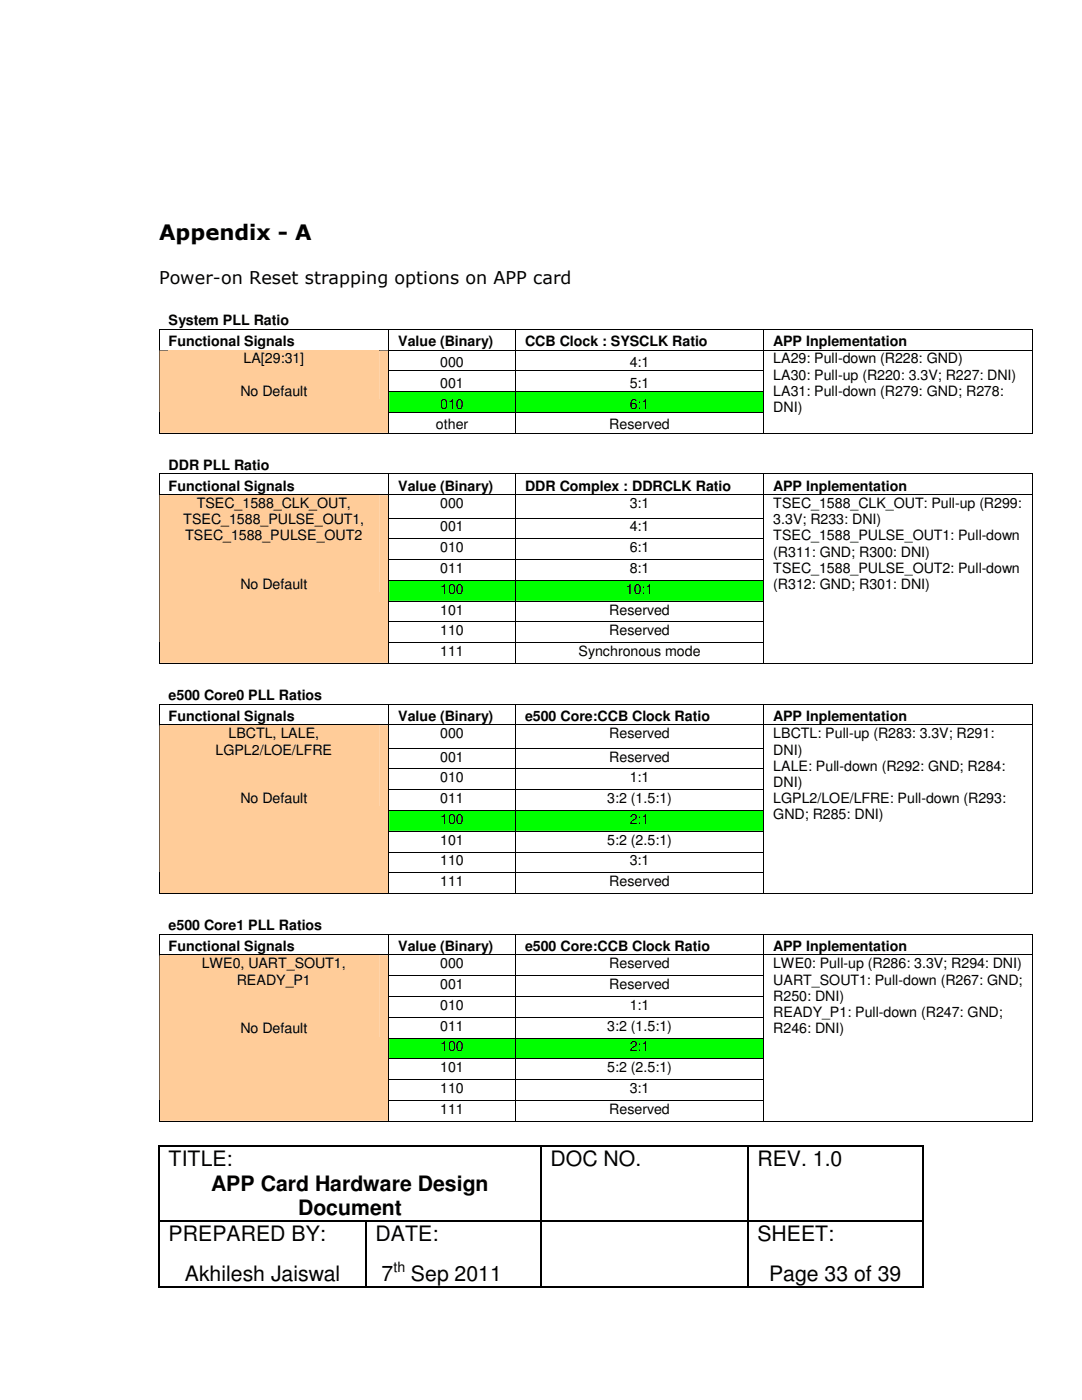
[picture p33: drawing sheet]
<svg xmlns="http://www.w3.org/2000/svg" width="216mm" height="279mm" viewBox="0 0 216 279" stroke-linecap="round" stroke-linejoin="round" font-family="sans-serif">
<defs><g id="words">
<g font-size="4.2">
<text x="31.7" y="47.9">Appendix - A</text>
<text x="33.7" y="232.7">TITLE:</text>
<text x="109.9" y="232.7">DOC NO.</text>
<text x="151.1" y="232.7">REV. 1.0</text>
<text x="42.2" y="237.6">APP Card Hardware Design</text>
<text x="59.5" y="242.5">Document</text>
<text x="33.7" y="247.6">PREPARED BY:</text>
<text x="74.9" y="247.6">DATE:</text>
<text x="151.1" y="247.6">SHEET:</text>
<text x="36.9" y="255.7">Akhilesh Jaiswal</text>
<text x="76.1" y="255.7">7</text>
<text x="82" y="255.7">Sep 2011</text>
<text x="153.5" y="255.7">Page 33 of 39</text>
</g>
<text font-size="3.5" x="31.7" y="56.6">Power-on Reset strapping options on APP card</text>
<g font-size="2.8">
<text x="33.7" y="64.9">System PLL Ratio</text>
<text x="33.7" y="69">Functional Signals</text>
<text x="79.5" y="69">Value (Binary)</text>
<text x="104.8" y="69">CCB Clock : SYSCLK Ratio</text>
<text x="154.3" y="69">APP Inplementation</text>
<text x="48.6" y="72.5">LA[29:31]</text>
<text x="87.8" y="73.2">000</text>
<text x="87.8" y="77.4">001</text>
<text x="125.6" y="73.2">4:1</text>
<text x="125.6" y="77.4">5:1</text>
<text x="154.3" y="72.5">LA29: Pull-down (R228: GND)</text>
<text x="154.3" y="75.8">LA30: Pull-up (R220: 3.3V; R227: DNI)</text>
<text x="48" y="79">No Default</text>
<text x="87.8" y="81.5">010</text>
<text x="125.6" y="81.5">6:1</text>
<text x="154.3" y="79">LA31: Pull-down (R279: GND; R278:</text>
<text x="154.3" y="82.3">DNI)</text>
<text x="87" y="85.7">other</text>
<text x="121.6" y="85.7">Reserved</text>
<text x="33.7" y="93.8">DDR PLL Ratio</text>
<text x="33.7" y="97.9">Functional Signals</text>
<text x="39.2" y="101.4">TSEC_1588_CLK_OUT,</text>
<text x="79.5" y="97.9">Value (Binary)</text>
<text x="87.8" y="101.4">000</text>
<text x="104.8" y="97.9">DDR Complex : DDRCLK Ratio</text>
<text x="125.6" y="101.4">3:1</text>
<text x="154.3" y="97.9">APP Inplementation</text>
<text x="154.3" y="101.4">TSEC_1588_CLK_OUT: Pull-up (R299:</text>
<text x="36.6" y="104.6">TSEC_1588_PULSE_OUT1,</text>
<text x="37" y="107.9">TSEC_1588_PULSE_OUT2</text>
<text x="87.8" y="106">001</text>
<text x="125.6" y="106">4:1</text>
<text x="154.3" y="104.6">3.3V; R233: DNI)</text>
<text x="154.3" y="107.9">TSEC_1588_PULSE_OUT1: Pull-down</text>
<text x="87.8" y="110.2">010</text>
<text x="125.6" y="110.2">6:1</text>
<text x="154.3" y="111.1">(R311: GND; R300: DNI)</text>
<text x="48" y="117.6">No Default</text>
<text x="87.8" y="114.3">011</text>
<text x="87.8" y="118.5">100</text>
<text x="124.9" y="118.5">10:1</text>
<text x="125.6" y="114.3">8:1</text>
<text x="154.3" y="114.3">TSEC_1588_PULSE_OUT2: Pull-down</text>
<text x="154.3" y="117.6">(R312: GND; R301: DNI)</text>
<text x="87.8" y="122.6">101</text>
<text x="121.6" y="122.6">Reserved</text>
<text x="87.8" y="126.8">110</text>
<text x="87.8" y="130.9">111</text>
<text x="115.4" y="130.9">Synchronous mode</text>
<text x="121.6" y="126.8">Reserved</text>
<text x="33.7" y="139.7">e500 Core0 PLL Ratios</text>
<text x="33.7" y="143.8">Functional Signals</text>
<text x="79.5" y="143.8">Value (Binary)</text>
<text x="104.8" y="143.8">e500 Core:CCB Clock Ratio</text>
<text x="154.3" y="143.8">APP Inplementation</text>
<text x="45.6" y="147.3">LBCTL, LALE,</text>
<text x="87.8" y="147.3">000</text>
<text x="121.6" y="147.3">Reserved</text>
<text x="154.3" y="147.3">LBCTL: Pull-up (R283: 3.3V; R291:</text>
<text x="43" y="150.6">LGPL2/LOE/LFRE</text>
<text x="87.8" y="152">001</text>
<text x="121.6" y="152">Reserved</text>
<text x="154.3" y="150.6">DNI)</text>
<text x="154.3" y="153.8">LALE: Pull-down (R292: GND; R284:</text>
<text x="48" y="160.3">No Default</text>
<text x="87.8" y="156.1">010</text>
<text x="87.8" y="160.3">011</text>
<text x="121.2" y="160.3">3:2 (1.5:1)</text>
<text x="125.6" y="156.1">1:1</text>
<text x="154.3" y="157.1">DNI)</text>
<text x="154.3" y="160.3">LGPL2/LOE/LFRE: Pull-down (R293:</text>
<text x="87.8" y="164.4">100</text>
<text x="125.6" y="164.4">2:1</text>
<text x="154.3" y="163.5">GND; R285: DNI)</text>
<text x="87.8" y="168.6">101</text>
<text x="87.8" y="172.7">110</text>
<text x="121.2" y="168.6">5:2 (2.5:1)</text>
<text x="125.6" y="172.7">3:1</text>
<text x="87.8" y="176.9">111</text>
<text x="121.6" y="176.9">Reserved</text>
<text x="33.7" y="185.7">e500 Core1 PLL Ratios</text>
<text x="33.7" y="189.8">Functional Signals</text>
<text x="79.5" y="189.8">Value (Binary)</text>
<text x="104.8" y="189.8">e500 Core:CCB Clock Ratio</text>
<text x="154.3" y="189.8">APP Inplementation</text>
<text x="40.3" y="193.3">LWE0, UART_SOUT1,</text>
<text x="47.2" y="196.5">READY_P1</text>
<text x="87.8" y="193.3">000</text>
<text x="87.8" y="197.4">001</text>
<text x="121.6" y="193.3">Reserved</text>
<text x="121.6" y="197.4">Reserved</text>
<text x="154.3" y="196.5">UART_SOUT1: Pull-down (R267: GND;</text>
<text x="154.3" y="193.3">LWE0: Pull-up (R286: 3.3V; R294: DNI)</text>
<text x="87.8" y="201.5">010</text>
<text x="125.6" y="201.5">1:1</text>
<text x="154.3" y="199.8">R250: DNI)</text>
<text x="154.3" y="203">READY_P1: Pull-down (R247: GND;</text>
<text x="48" y="206.2">No Default</text>
<text x="87.8" y="205.7">011</text>
<text x="87.8" y="209.8">100</text>
<text x="121.2" y="205.7">3:2 (1.5:1)</text>
<text x="125.6" y="209.8">2:1</text>
<text x="154.3" y="206.2">R246: DNI)</text>
<text x="87.8" y="214">101</text>
<text x="121.2" y="214">5:2 (2.5:1)</text>
<text x="87.8" y="218.1">110</text>
<text x="125.6" y="218.1">3:1</text>
<text x="87.8" y="222.3">111</text>
<text x="121.6" y="222.3">Reserved</text>
<text x="78.5" y="253.8">th</text>
</g>
</g></defs>
<g fill="#000">
<path d="M31.7 65.6h.1v.2h-.1zM31.7 69.8h.1v.1h-.1zM31.7 73.9h.1v.2h-.1zM31.8 65.6h.2v.2h-.2zM77.4 65.6h.2v.2h-.2zM77.5 65.6h.1v.2h-.1zM77.5 69.8h.1v.1h-.1zM77.5 73.9h.1v.2h-.1zM102.7 65.6h.2v.2h-.2zM102.8 65.6h.2v.2h-.2zM102.8 69.8h.2v.1h-.2zM102.8 73.9h.2v.2h-.2z"/>
<path d="M152.3 65.6h.1v.2h-.1zM152.3 65.6h.2v.2h-.2zM152.3 69.8h.2v.1h-.2zM152.3 73.9h.2v.2h-.2zM205.8 65.6h.2v.2h-.2zM205.9 65.6h.1v.2h-.1zM205.9 69.8h.1v.1h-.1zM205.9 73.9h.1v.2h-.1zM31.6 228.6h.3v.3h-.3zM107.8 228.6h.3v.3h-.3zM149.1 228.6h.3v.3h-.3zM184 228.6h.3v.3h-.3z"/>
<path d="M31.6 243.5h.3v.2h-.3zM31.6 256.7h.3v.3h-.3zM72.9 243.5h.3v.2h-.3zM72.9 256.7h.3v.3h-.3zM107.8 243.5h.3v.2h-.3zM107.8 256.7h.3v.3h-.3zM149.1 243.5h.3v.2h-.3zM149.1 256.7h.3v.3h-.3zM184 243.5h.3v.2h-.3zM184 256.7h.3v.3h-.3z"/>
</g>
<g fill="none" stroke="#000" stroke-width=".25">
<path d="M31.7 228.9v14.6M31.9 228.7h75.9M107.9 228.9v14.6M108.1 228.7h41M149.2 228.9v14.6M149.4 228.7h34.6M184.1 228.9v14.6M31.7 243.7v13M31.9 243.6h41M31.9 256.8h41M73 243.7v13M73.2 243.6h34.6"/>
<path d="M73.2 256.8h34.6M107.9 243.7v13M108.1 243.6h41M108.1 256.8h41M149.2 243.7v13M149.4 243.6h34.6M149.4 256.8h34.6M184.1 243.7v13"/>
</g>
<g fill="none" stroke="#000" stroke-width=".2">
<path d="M31.7 65.8v4M31.7 69.9v4M31.7 74.1v4M31.8 69.9h45.7M32 65.7h45.4M77.6 65.8v4M77.6 69.9v4M77.6 74.1v4M77.6 65.7h25.1M77.6 69.9h25.2M77.6 74h25.2M102.9 65.8v4"/>
<path d="M102.9 69.9v4M102.9 74.1v4M103 65.7h49.3M103 69.9h49.3M103 74h49.3M152.4 65.8v4M152.4 69.9v4M152.4 74.1v4M152.5 65.7h53.3M152.5 69.9h53.4M206 65.8v4M206 69.9v4"/>
<path d="M206 74.1v4"/>
</g>
<g fill="#0f0">
<path d="M77.6 78.2h25.2v4h-25.2z"/>
<path d="M79.5 79h21.5v3.2h-21.5z"/>
<path d="M103 78.2h49.3v4h-49.3z"/>
<path d="M104.8 79h45.7v3.2h-45.7z"/>
</g>
<path d="M31.7 78.1h.1v.1h-.1zM77.5 78.1h.1v.1h-.1zM102.8 78.1h.2v.1h-.2zM152.3 78.1h.2v.1h-.2zM205.9 78.1h.1v.1h-.1z" fill="#000"/>
<path d="M31.7 78.2v4M77.6 78.2v4M77.6 78.1h25.2M102.9 78.2v4M103 78.1h49.3M152.4 78.2v4M206 78.2v4" fill="none" stroke="#000" stroke-width=".2"/>
<g fill="#fc9">
<path d="M31.8 69.9h45.7v16.5h-45.7z"/>
<path d="M33.7 69.9h41.9v3.3h-41.9z"/>
<path d="M33.7 73.2h41.9v3.3h-41.9z"/>
<path d="M33.7 76.5h41.9v3.2h-41.9z"/>
</g>
<g fill="#000">
<path d="M31.7 82.2h.1v.2h-.1zM31.7 86.4h.1v.1h-.1zM31.7 94.5h.1v.2h-.1zM31.7 98.6h.1v.2h-.1zM31.8 86.4h.2v.1h-.2zM31.8 94.5h.2v.2h-.2zM77.4 86.4h.2v.1h-.2zM77.4 94.5h.2v.2h-.2zM77.5 82.2h.1v.2h-.1zM77.5 86.4h.1v.1h-.1zM77.5 94.5h.1v.2h-.1zM77.5 98.6h.1v.2h-.1z"/>
<path d="M102.7 86.4h.2v.1h-.2zM102.7 94.5h.2v.2h-.2zM102.8 82.2h.2v.2h-.2zM102.8 86.4h.2v.1h-.2zM102.8 94.5h.2v.2h-.2zM102.8 98.6h.2v.2h-.2zM152.3 86.4h.1v.1h-.1zM152.3 94.5h.1v.2h-.1zM152.3 82.2h.2v.2h-.2zM152.3 86.4h.2v.1h-.2zM152.3 94.5h.2v.2h-.2zM152.3 98.6h.2v.2h-.2z"/>
<path d="M205.8 86.4h.2v.1h-.2zM205.8 94.5h.2v.2h-.2zM205.9 82.2h.1v.2h-.1zM205.9 86.4h.1v.1h-.1zM205.9 94.5h.1v.2h-.1zM205.9 98.6h.1v.2h-.1zM31.7 103.3h.1v.2h-.1zM31.7 107.4h.1v.2h-.1zM31.7 111.6h.1v.2h-.1zM77.5 103.3h.1v.2h-.1zM77.5 107.4h.1v.2h-.1zM77.5 111.6h.1v.2h-.1z"/>
<path d="M102.8 103.3h.2v.2h-.2zM102.8 107.4h.2v.2h-.2zM102.8 111.6h.2v.2h-.2zM152.3 103.3h.2v.2h-.2zM152.3 107.4h.2v.2h-.2zM152.3 111.6h.2v.2h-.2zM205.9 103.3h.1v.2h-.1zM205.9 107.4h.1v.2h-.1zM205.9 111.6h.1v.2h-.1z"/>
</g>
<g fill="none" stroke="#000" stroke-width=".2">
<path d="M31.7 82.4v4M31.7 94.7v3.9M31.7 98.8v4.5M31.8 98.7h45.7M32 86.4h45.4M32 94.6h45.4M77.6 82.4v4M77.6 94.7v3.9M77.6 98.8v4.5M77.6 82.3h25.2M77.6 86.4h25.1M77.6 94.6h25.1"/>
<path d="M77.6 98.7h25.2M102.9 82.4v4M102.9 94.7v3.9M102.9 98.8v4.5M103 82.3h49.3M103 86.4h49.3M103 94.6h49.3M103 98.7h49.3M152.4 82.4v4M152.4 94.7v3.9M152.4 98.8v4.5M152.5 86.4h53.3"/>
<path d="M152.5 94.6h53.3M152.5 98.7h53.4M206 82.4v4M206 94.7v3.9M206 98.8v4.5M31.7 103.5v3.9M31.7 107.6v4M31.7 111.8v3.9M77.6 103.5v3.9M77.6 107.6v4M77.6 111.8v3.9M77.6 103.4h25.2"/>
<path d="M77.6 107.5h25.2M77.6 111.7h25.2M102.9 103.5v3.9M102.9 107.6v4M102.9 111.8v3.9M103 103.4h49.3M103 107.5h49.3M103 111.7h49.3M152.4 103.5v3.9M152.4 107.6v4M152.4 111.8v3.9M206 103.5v3.9"/>
<path d="M206 107.6v4M206 111.8v3.9"/>
</g>
<g fill="#0f0">
<path d="M77.6 115.9h25.2v4h-25.2z"/>
<path d="M79.5 115.9h21.5v3.2h-21.5z"/>
<path d="M103 115.9h49.3v4h-49.3z"/>
<path d="M104.8 115.9h45.7v3.2h-45.7z"/>
</g>
<g fill="#000">
<path d="M31.7 115.7h.1v.2h-.1zM77.5 115.7h.1v.2h-.1zM102.8 115.7h.2v.2h-.2zM152.3 115.7h.2v.2h-.2zM205.9 115.7h.1v.2h-.1zM31.7 119.9h.1v.2h-.1zM31.7 124h.1v.2h-.1zM77.5 119.9h.1v.2h-.1zM77.5 124h.1v.2h-.1zM102.8 119.9h.2v.2h-.2zM102.8 124h.2v.2h-.2zM152.3 119.9h.2v.2h-.2z"/>
<path d="M152.3 124h.2v.2h-.2zM205.9 119.9h.1v.2h-.1zM205.9 124h.1v.2h-.1z"/>
</g>
<g fill="none" stroke="#000" stroke-width=".2">
<path d="M31.7 115.9v4M77.6 115.9v4M77.6 115.8h25.2M77.6 120h25.2M102.9 115.9v4M103 115.8h49.3M103 120h49.3M152.4 115.9v4M206 115.9v4M31.7 120.1v3.9M31.7 124.2v3.9M77.6 120.1v3.9"/>
<path d="M77.6 124.2v3.9M77.6 124.1h25.2M102.9 120.1v3.9M102.9 124.2v3.9M103 124.1h49.3M152.4 120.1v3.9M152.4 124.2v3.9M206 120.1v3.9M206 124.2v3.9"/>
</g>
<g fill="#fc9">
<path d="M31.8 98.8h45.7v33.5h-45.7z"/>
<path d="M33.7 98.8h41.9v3.2h-41.9z"/>
<path d="M33.7 102h41.9v3.3h-41.9z"/>
<path d="M33.7 105.3h41.9v3.2h-41.9z"/>
<path d="M33.7 108.5h41.9v3.3h-41.9z"/>
<path d="M33.7 111.8h41.9v3.2h-41.9z"/>
<path d="M33.7 115h41.9v3.2h-41.9z"/>
</g>
<g fill="#000">
<path d="M31.7 128.1h.1v.2h-.1zM31.7 132.3h.1v.2h-.1zM31.8 132.3h.2v.2h-.2zM77.4 132.3h.2v.2h-.2zM77.5 128.1h.1v.2h-.1zM77.5 132.3h.1v.2h-.1zM102.7 132.3h.2v.2h-.2zM102.8 128.1h.2v.2h-.2zM102.8 132.3h.2v.2h-.2zM152.3 132.3h.1v.2h-.1zM152.3 128.1h.2v.2h-.2zM152.3 132.3h.2v.2h-.2z"/>
<path d="M205.8 132.3h.2v.2h-.2zM205.9 128.1h.1v.2h-.1zM205.9 132.3h.1v.2h-.1zM31.7 140.4h.1v.2h-.1zM31.7 144.6h.1v.1h-.1zM31.7 149.2h.1v.2h-.1zM31.7 153.4h.1v.1h-.1zM31.7 157.5h.1v.2h-.1zM31.8 140.4h.2v.2h-.2zM77.4 140.4h.2v.2h-.2zM77.5 140.4h.1v.2h-.1zM77.5 144.6h.1v.1h-.1z"/>
<path d="M77.5 149.2h.1v.2h-.1zM77.5 153.4h.1v.1h-.1zM77.5 157.5h.1v.2h-.1zM102.7 140.4h.2v.2h-.2zM102.8 140.4h.2v.2h-.2zM102.8 144.6h.2v.1h-.2zM102.8 149.2h.2v.2h-.2zM102.8 153.4h.2v.1h-.2zM102.8 157.5h.2v.2h-.2zM152.3 140.4h.1v.2h-.1zM152.3 140.4h.2v.2h-.2zM152.3 144.6h.2v.1h-.2z"/>
<path d="M152.3 149.2h.2v.2h-.2zM152.3 153.4h.2v.1h-.2zM152.3 157.5h.2v.2h-.2zM205.8 140.4h.2v.2h-.2zM205.9 140.4h.1v.2h-.1zM205.9 144.6h.1v.1h-.1zM205.9 149.2h.1v.2h-.1zM205.9 153.4h.1v.1h-.1zM205.9 157.5h.1v.2h-.1z"/>
</g>
<g fill="none" stroke="#000" stroke-width=".2">
<path d="M31.7 128.3v4M32 132.4h45.4M77.6 128.3v4M77.6 128.2h25.2M77.6 132.4h25.1M102.9 128.3v4M103 128.2h49.3M103 132.4h49.3M152.4 128.3v4M152.5 132.4h53.3M206 128.3v4M31.7 140.6v4"/>
<path d="M31.7 144.7v4.5M31.7 149.4v4M31.7 153.5v4M31.7 157.7v4M31.8 144.7h45.7M32 140.5h45.4M77.6 140.6v4M77.6 144.7v4.5M77.6 149.4v4M77.6 153.5v4M77.6 157.7v4M77.6 140.5h25.1"/>
<path d="M77.6 144.7h25.2M77.6 149.3h25.2M77.6 153.5h25.2M77.6 157.6h25.2M102.9 140.6v4M102.9 144.7v4.5M102.9 149.4v4M102.9 153.5v4M102.9 157.7v4M103 140.5h49.3M103 144.7h49.3M103 149.3h49.3"/>
<path d="M103 153.5h49.3M103 157.6h49.3M152.4 140.6v4M152.4 144.7v4.5M152.4 149.4v4M152.4 153.5v4M152.4 157.7v4M152.5 140.5h53.3M152.5 144.7h53.4M206 140.6v4M206 144.7v4.5M206 149.4v4"/>
<path d="M206 153.5v4M206 157.7v4"/>
</g>
<g fill="#0f0">
<path d="M77.6 161.8h25.2v4h-25.2z"/>
<path d="M79.5 161.8h21.5v3.3h-21.5z"/>
<path d="M103 161.8h49.3v4h-49.3z"/>
<path d="M104.8 161.8h45.7v3.3h-45.7z"/>
</g>
<g fill="#000">
<path d="M31.7 161.7h.1v.1h-.1zM31.7 165.8h.1v.2h-.1zM31.7 170h.1v.1h-.1zM77.5 161.7h.1v.1h-.1zM77.5 165.8h.1v.2h-.1zM77.5 170h.1v.1h-.1zM102.8 161.7h.2v.1h-.2zM102.8 165.8h.2v.2h-.2zM102.8 170h.2v.1h-.2zM152.3 161.7h.2v.1h-.2zM152.3 165.8h.2v.2h-.2zM152.3 170h.2v.1h-.2z"/>
<path d="M205.9 161.7h.1v.1h-.1zM205.9 165.8h.1v.2h-.1zM205.9 170h.1v.1h-.1z"/>
</g>
<g fill="none" stroke="#000" stroke-width=".2">
<path d="M31.7 161.8v4M31.7 166v4M31.7 170.1v4M77.6 161.8v4M77.6 166v4M77.6 170.1v4M77.6 161.8h25.2M77.6 165.9h25.2M77.6 170.1h25.2M102.9 161.8v4M102.9 166v4M102.9 170.1v4"/>
<path d="M103 161.8h49.3M103 165.9h49.3M103 170.1h49.3M152.4 161.8v4M152.4 166v4M152.4 170.1v4M206 161.8v4M206 166v4M206 170.1v4"/>
</g>
<g fill="#fc9">
<path d="M31.8 144.7h45.7v33.6h-45.7z"/>
<path d="M33.7 144.7h41.9v3.3h-41.9z"/>
<path d="M33.7 148h41.9v3.2h-41.9z"/>
<path d="M33.7 151.2h41.9v3.3h-41.9z"/>
<path d="M33.7 154.5h41.9v3.2h-41.9z"/>
<path d="M33.7 157.7h41.9v3.3h-41.9z"/>
</g>
<g fill="#000">
<path d="M31.7 174.1h.1v.2h-.1zM31.7 178.3h.1v.1h-.1zM31.8 178.3h.2v.1h-.2zM77.4 178.3h.2v.1h-.2zM77.5 174.1h.1v.2h-.1zM77.5 178.3h.1v.1h-.1zM102.7 178.3h.2v.1h-.2zM102.8 174.1h.2v.2h-.2zM102.8 178.3h.2v.1h-.2zM152.3 178.3h.1v.1h-.1zM152.3 174.1h.2v.2h-.2zM152.3 178.3h.2v.1h-.2z"/>
<path d="M205.8 178.3h.2v.1h-.2zM205.9 174.1h.1v.2h-.1zM205.9 178.3h.1v.1h-.1zM31.7 186.4h.1v.1h-.1zM31.7 190.5h.1v.2h-.1zM31.7 194.6h.1v.2h-.1zM31.7 198.8h.1v.2h-.1zM31.8 186.4h.2v.1h-.2zM77.4 186.4h.2v.1h-.2zM77.5 186.4h.1v.1h-.1zM77.5 190.5h.1v.2h-.1zM77.5 194.6h.1v.2h-.1z"/>
<path d="M77.5 198.8h.1v.2h-.1zM102.7 186.4h.2v.1h-.2zM102.8 186.4h.2v.1h-.2zM102.8 190.5h.2v.2h-.2zM102.8 194.6h.2v.2h-.2zM102.8 198.8h.2v.2h-.2zM152.3 186.4h.1v.1h-.1zM152.3 186.4h.2v.1h-.2zM152.3 190.5h.2v.2h-.2zM152.3 194.6h.2v.2h-.2zM152.3 198.8h.2v.2h-.2zM205.8 186.4h.2v.1h-.2z"/>
<path d="M205.9 186.4h.1v.1h-.1zM205.9 190.5h.1v.2h-.1zM205.9 194.6h.1v.2h-.1zM205.9 198.8h.1v.2h-.1zM31.7 202.9h.1v.2h-.1zM77.5 202.9h.1v.2h-.1zM102.8 202.9h.2v.2h-.2zM152.3 202.9h.2v.2h-.2zM205.9 202.9h.1v.2h-.1z"/>
</g>
<g fill="none" stroke="#000" stroke-width=".2">
<path d="M31.7 174.3v4M32 178.4h45.4M77.6 174.3v4M77.6 174.2h25.2M77.6 178.4h25.1M102.9 174.3v4M103 174.2h49.3M103 178.4h49.3M152.4 174.3v4M152.5 178.4h53.3M206 174.3v4M31.7 186.5v4"/>
<path d="M31.7 190.7v3.9M31.7 194.8v4M31.7 199v3.9M31.8 190.6h45.7M32 186.4h45.4M77.6 186.5v4M77.6 190.7v3.9M77.6 194.8v4M77.6 199v3.9M77.6 186.4h25.1M77.6 190.6h25.2M77.6 194.7h25.2"/>
<path d="M77.6 198.9h25.2M102.9 186.5v4M102.9 190.7v3.9M102.9 194.8v4M102.9 199v3.9M103 186.4h49.3M103 190.6h49.3M103 194.7h49.3M103 198.9h49.3M152.4 186.5v4M152.4 190.7v3.9M152.4 194.8v4"/>
<path d="M152.4 199v3.9M152.5 186.4h53.3M152.5 190.6h53.4M206 186.5v4M206 190.7v3.9M206 194.8v4M206 199v3.9M31.7 203.1v4M77.6 203.1v4M77.6 203h25.2M102.9 203.1v4M103 203h49.3"/>
<path d="M152.4 203.1v4M206 203.1v4"/>
</g>
<g fill="#0f0">
<path d="M77.6 207.3h25.2v3.9h-25.2z"/>
<path d="M79.5 207.3h21.5v3.2h-21.5z"/>
<path d="M103 207.3h49.3v3.9h-49.3z"/>
<path d="M104.8 207.3h45.7v3.2h-45.7z"/>
</g>
<g fill="#000">
<path d="M31.7 207.1h.1v.2h-.1zM31.7 211.2h.1v.2h-.1zM31.7 215.4h.1v.2h-.1zM77.5 207.1h.1v.2h-.1zM77.5 211.2h.1v.2h-.1zM77.5 215.4h.1v.2h-.1zM102.8 207.1h.2v.2h-.2zM102.8 211.2h.2v.2h-.2zM102.8 215.4h.2v.2h-.2zM152.3 207.1h.2v.2h-.2zM152.3 211.2h.2v.2h-.2zM152.3 215.4h.2v.2h-.2z"/>
<path d="M205.9 207.1h.1v.2h-.1zM205.9 211.2h.1v.2h-.1zM205.9 215.4h.1v.2h-.1z"/>
</g>
<g fill="none" stroke="#000" stroke-width=".2">
<path d="M31.7 207.3v3.9M31.7 211.4v4M31.7 215.6v3.9M77.6 207.3v3.9M77.6 211.4v4M77.6 215.6v3.9M77.6 207.2h25.2M77.6 211.3h25.2M77.6 215.5h25.2M102.9 207.3v3.9M102.9 211.4v4M102.9 215.6v3.9"/>
<path d="M103 207.2h49.3M103 211.3h49.3M103 215.5h49.3M152.4 207.3v3.9M152.4 211.4v4M152.4 215.6v3.9M206 207.3v3.9M206 211.4v4M206 215.6v3.9"/>
</g>
<g fill="#fc9">
<path d="M31.8 190.7h45.7v33h-45.7z"/>
<path d="M33.7 190.7h41.9v3.2h-41.9z"/>
<path d="M33.7 193.9h41.9v3.3h-41.9z"/>
<path d="M33.7 197.2h41.9v3.2h-41.9z"/>
<path d="M33.7 200.4h41.9v3.3h-41.9z"/>
<path d="M33.7 203.7h41.9v3.2h-41.9z"/>
</g>
<g fill="#000">
<path d="M31.7 219.5h.1v.2h-.1zM77.5 219.5h.1v.2h-.1zM102.8 219.5h.2v.2h-.2zM152.3 219.5h.2v.2h-.2zM205.9 219.5h.1v.2h-.1zM31.7 223.7h.1v.2h-.1zM31.8 223.7h.2v.2h-.2zM77.4 223.7h.2v.2h-.2zM77.5 223.7h.1v.2h-.1zM102.7 223.7h.2v.2h-.2zM102.8 223.7h.2v.2h-.2zM152.3 223.7h.1v.2h-.1z"/>
<path d="M152.3 223.7h.2v.2h-.2zM205.8 223.7h.2v.2h-.2zM205.9 223.7h.1v.2h-.1z"/>
</g>
<path d="M31.7 219.7v4M77.6 219.7v4M77.6 219.6h25.2M102.9 219.7v4M103 219.6h49.3M152.4 219.7v4M206 219.7v4M32 223.8h45.4M77.6 223.8h25.1M103 223.8h49.3M152.5 223.8h53.3" fill="none" stroke="#000" stroke-width=".2"/>
<use href="#words"/>
</svg>
